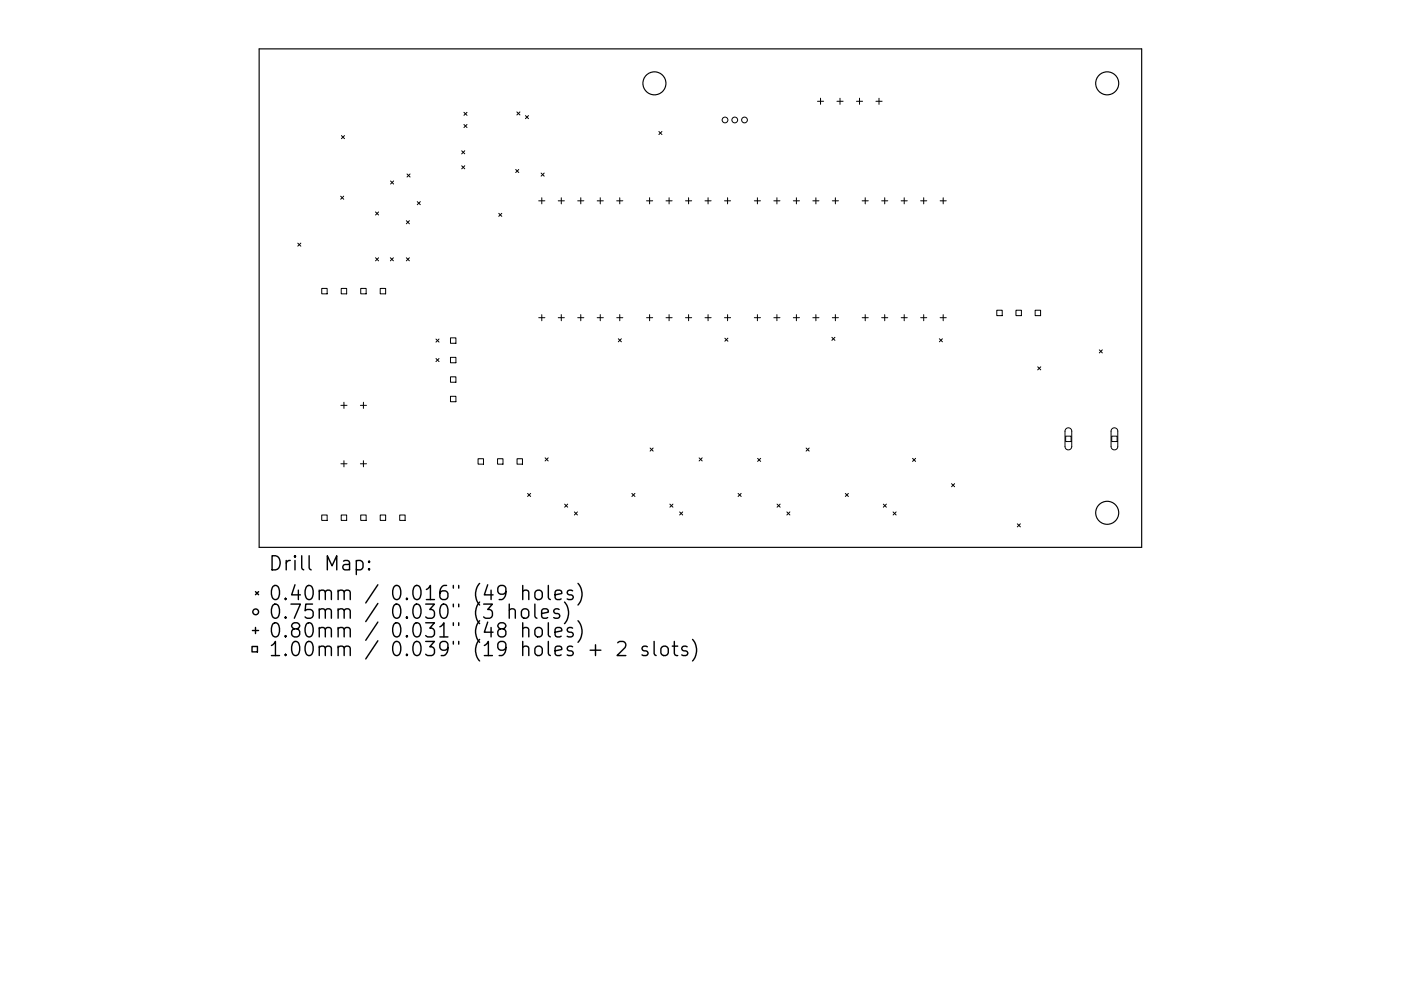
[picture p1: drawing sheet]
<svg xmlns="http://www.w3.org/2000/svg" width="297mm" height="210mm" viewBox="0 0 297 210" stroke-linecap="round" stroke-linejoin="round" font-family="sans-serif">
<defs><g id="words">
<g font-size="4.2">
<text x="56.8" y="121.1">Drill Map:</text>
<text x="56.8" y="127.4">0.40mm / 0.016&quot; (49 holes)</text>
<text x="56.8" y="131.3">0.75mm / 0.030&quot; (3 holes)</text>
<text x="56.8" y="135.3">0.80mm / 0.031&quot; (48 holes)</text>
<text x="56.8" y="139.2">1.00mm / 0.039&quot; (19 holes + 2 slots)</text>
</g>
</g></defs>
<g fill="none" stroke="#000" stroke-width=".24">
<path d="M54.9 10.4h187.2v105.7h-187.2z"/>
<circle cx="138.8" cy="17.7" r="2.44"/>
<circle cx="234.7" cy="17.7" r="2.44"/>
<circle cx="234.7" cy="108.8" r="2.44"/>
</g>
<g fill="none" stroke="#000" stroke-width=".21">
<path d="M72.4 28.8l.6 .6M73 28.8l-.6 .6M82.8 38.4l.7 .6M83.5 38.4l-.7 .6M86.3 36.9l.6 .7M86.9 36.9l-.6 .7M97.9 32l.6 .6M97.9 35.2l.6 .6M98.4 23.8l.6 .7M98.4 26.4l.6 .7M98.5 32l-.6 .6M98.5 35.2l-.6 .6"/>
<path d="M99 23.8l-.6 .7M99 26.4l-.6 .7M109.3 36l.7 .6M109.6 23.7l.6 .7M110 36l-.7 .6M110.2 23.7l-.6 .7M111.4 24.5l.7 .7M112.1 24.5l-.7 .7M114.7 36.7l.7 .7M115.4 36.7l-.7 .7M139.7 27.9l.6 .6M140.3 27.9l-.6 .6"/>
<path d="M173.3 21.5h1.3M174 20.8v1.3M177.5 21.5h1.3M178.1 20.8v1.3M181.6 21.5h1.3M182.2 20.8v1.3M185.7 21.5h1.3M186.4 20.8v1.3M63.1 51.6l.7 .6M63.8 51.6l-.7 .6M72.2 41.6l.7 .7M72.9 41.6l-.7 .7"/>
<path d="M79.6 45l.7 .6M79.6 54.7l.7 .6M80.3 45l-.7 .6M80.3 54.7l-.7 .6M82.8 54.7l.6 .6M83.4 54.7l-.6 .6M86.2 46.8l.6 .7M86.2 54.7l.6 .6M86.8 46.8l-.6 .7M86.8 54.7l-.6 .6M88.5 42.8l.6 .6M89.1 42.8l-.6 .6"/>
<path d="M105.7 45.3l.7 .6M106.4 45.3l-.7 .6M114.2 42.6h1.3M114.9 42v1.3M118.4 42.6h1.3M119 42v1.3M122.5 42.6h1.3M123.1 42v1.3M126.6 42.6h1.3M127.3 42v1.3M130.7 42.6h1.4M131.4 42v1.3"/>
<path d="M137.1 42.6h1.3M137.7 42v1.3M141.2 42.6h1.3M141.9 42v1.3M145.3 42.6h1.3M146 42v1.3M149.5 42.6h1.3M150.1 42v1.3M153.6 42.6h1.3M154.3 42v1.3M159.9 42.6h1.3M160.6 42v1.3"/>
<path d="M164.1 42.6h1.3M164.7 42v1.3M168.2 42.6h1.3M168.9 42v1.3M172.3 42.6h1.3M173 42v1.3M176.5 42.6h1.3M177.1 42v1.3M182.8 42.6h1.3M183.4 42v1.3M186.9 42.6h1.3M187.6 42v1.3"/>
<path d="M191.1 42.6h1.3M191.7 42v1.3M195.2 42.6h1.3M195.8 42v1.3M199.3 42.6h1.3M200 42v1.3M68.2 61.2h1.2v1.1h-1.2zM72.3 61.2h1.2v1.1h-1.2zM76.5 61.2h1.1v1.1h-1.1zM80.6 61.2h1.2v1.1h-1.2zM92.4 71.9l.7 .7M92.4 76.1l.7 .6"/>
<path d="M93.1 71.9l-.7 .7M93.1 76.1l-.7 .6M95.5 71.7h1.2v1.1h-1.2zM95.5 75.8h1.2v1.2h-1.2zM95.5 79.9h1.2v1.2h-1.2zM114.2 67.4h1.3M114.9 66.8v1.3M118.4 67.4h1.3M119 66.8v1.3M122.5 67.4h1.3M123.1 66.8v1.3M126.6 67.4h1.3"/>
<path d="M127.3 66.8v1.3M130.7 67.4h1.4M131.1 71.9l.6 .6M131.4 66.8v1.3M131.7 71.9l-.6 .6M137.1 67.4h1.3M137.7 66.8v1.3M141.2 67.4h1.3M141.9 66.8v1.3M145.3 67.4h1.3M146 66.8v1.3M149.5 67.4h1.3"/>
<path d="M150.1 66.8v1.3M153.6 67.4h1.3M153.7 71.7l.6 .7M154.3 66.8v1.3M154.3 71.7l-.6 .7M159.9 67.4h1.3M160.6 66.8v1.3M164.1 67.4h1.3M164.7 66.8v1.3M168.2 67.4h1.3M168.9 66.8v1.3M172.3 67.4h1.3"/>
<path d="M173 66.8v1.3M176.4 71.6l.6 .6M176.5 67.4h1.3M177 71.6l-.6 .6M177.1 66.8v1.3M182.8 67.4h1.3M183.4 66.8v1.3M186.9 67.4h1.3M187.6 66.8v1.3M191.1 67.4h1.3M191.7 66.8v1.3M195.2 67.4h1.3"/>
<path d="M195.8 66.8v1.3M199.2 71.9l.6 .6M199.3 67.4h1.3M199.8 71.9l-.6 .6M200 66.8v1.3M211.3 65.8h1.2v1.2h-1.2zM215.4 65.8h1.2v1.2h-1.2zM219.5 65.8h1.1v1.2h-1.1zM220 77.8l.7 .7M220.7 77.8l-.7 .7M233.1 74.2l.6 .7M233.7 74.2l-.6 .7"/>
<path d="M72.3 86h1.3M72.3 98.4h1.3M72.9 85.3v1.4M72.9 97.7v1.3M76.4 86h1.3M76.4 98.4h1.3M77.1 85.3v1.4M77.1 97.7v1.3M95.5 84.1h1.2v1.1h-1.2zM101.4 97.3h1.1v1.2h-1.1zM105.5 97.3h1.1v1.2h-1.1zM109.6 97.3h1.2v1.2h-1.2z"/>
<path d="M115.6 97.1l.6 .7M116.2 97.1l-.6 .7M137.8 95.1l.7 .6M138.5 95.1l-.7 .6M148.2 97.1l.7 .7M148.9 97.1l-.7 .7M160.6 97.2l.7 .7M161.3 97.2l-.7 .7M170.9 95.1l.7 .6M171.6 95.1l-.7 .6M193.5 97.2l.6 .7M194.1 97.2l-.6 .7"/>
<path d="M225.9 92.5h1.2v1.2h-1.2zM226 91a.71 .71 0 0 1 .8-.2 .71 .71 0 0 1 .4 .7v3.2a.71 .71 0 0 1-.7 .7 .71 .71 0 0 1-.7-.7v-3.3zM235.7 92.5h1.2v1.2h-1.2zM235.8 91a.71 .71 0 0 1 .8-.2 .71 .71 0 0 1 .4 .7v3.2a.71 .71 0 0 1-.7 .7 .71 .71 0 0 1-.7-.7v-3.3zM68.2 109.3h1.2v1.1h-1.2zM72.3 109.3h1.2v1.1h-1.2zM76.5 109.3h1.1v1.1h-1.1zM80.6 109.3h1.2v1.1h-1.2zM84.7 109.3h1.2v1.1h-1.2zM111.9 104.7l.6 .6M112.5 104.7l-.6 .6M119.7 107l.7 .6"/>
<path d="M120.4 107l-.7 .6M121.8 108.6l.6 .7M122.4 108.6l-.6 .7M134 104.7l.6 .6M134.6 104.7l-.6 .6M142 107l.7 .6M142.7 107l-.7 .6M144.1 108.6l.6 .7M144.7 108.6l-.6 .7M156.5 104.7l.6 .6M157.1 104.7l-.6 .6M164.8 107l.6 .6"/>
<path d="M165.4 107l-.6 .6M166.8 108.6l.7 .7M167.5 108.6l-.7 .7M179.2 104.7l.7 .6M179.9 104.7l-.7 .6M187.3 107l.6 .6M187.9 107l-.6 .6M189.3 108.6l.7 .7M190 108.6l-.7 .7M201.7 102.6l.7 .7M202.4 102.6l-.7 .7M215.7 111.1l.6 .7"/>
<path d="M216.3 111.1l-.6 .7"/>
<circle cx="153.7" cy="25.5" r=".61"/>
<circle cx="155.8" cy="25.5" r=".61"/>
<circle cx="157.9" cy="25.5" r=".61"/>
</g>
<g fill="none" stroke="#000" stroke-width=".3">
<path d="M75.5 119.1l.9-.2 .6 .6v.8l-.3 .5-.3 .1-.9-.1M78.3 119.1l.1 .1-.1 .1-.2-.1 .2-.1v.2M53.4 137.2h1.2v1.1h-1.2zM53.5 133.8h1.3M54.2 125.5l.6 .7M54.2 133.1v1.3M54.8 125.5l-.6 .7M78.3 120.6l.1 .2-.1 .1-.2-.1 .2-.2v.3M108 129.5a.75 .75 0 0 1 1.3 .1v1.6M108 128.2v3M110.7 129.5a.81 .81 0 0 1 .8-.3 .81 .81 0 0 1 .6 .5v.9a.81 .81 0 0 1-.8 .6 .81 .81 0 0 1-.8-.6v-.9zM110.8 125.5a.74 .74 0 0 1 1.3 .1v1.6"/>
<path d="M110.8 133.4a.74 .74 0 0 1 1.3 .2v1.5M110.8 124.2v3M110.8 132.1v3M113.4 128.2v2.5l.4 .5M113.5 125.5a.81 .81 0 0 1 .8-.3 .81 .81 0 0 1 .7 .6v.8a.81 .81 0 0 1-.8 .6 .81 .81 0 0 1-.8-.6v-.8zM113.5 133.4a.81 .81 0 0 1 .8-.3 .81 .81 0 0 1 .7 .6v.9a.81 .81 0 0 1-.8 .6 .81 .81 0 0 1-.8-.6v-.9zM114.8 130.2l1.5-.3-.2-.6-.8-.1-.5 .4v1.1l.2 .3 .3 .2 .8-.2M116.3 124.2v2.6l.4 .4M116.3 132.1v2.6l.4 .4M117.7 126.2l1.4-.3-.1-.5-.9-.2-.4 .4v1.2l.1 .3 .3 .1 .9-.1M117.7 134.1l1.4-.3-.1-.5-.9-.2-.4 .5v1.1l.1 .3 .3 .1 .9-.1M118.5 129.3l-.7-.1-.4 .4 .1 .4 1 .3 .2 .3-.2 .4-.2 .2-.9-.2"/>
<path d="M119.7 127.7a3.4 3.4 0 0 1 0 4.6M121.4 125.4l-.7-.2-.4 .4 .1 .5 1 .3 .1 .2-.1 .5-.3 .1-.8-.1M121.4 133.3l-.7-.2-.4 .5 .1 .4 1 .3 .1 .3-.1 .4-.3 .1-.8-.1M122.5 123.8a3.4 3.4 0 0 1 0 4.6M122.5 131.7a3.4 3.4 0 0 1 0 4.6M125.1 137.9h2.3M126.3 136.8v2.3M131 136.4l.4-.3h.7a.81 .81 0 0 1 .4 1.3l-1.7 1.7h1.9M137.3 137.2l-.8-.1-.4 .4 .2 .4 1 .3 .1 .3-.1 .4-.3 .2-.9-.2M138.7 136.1v2.6l.4 .4M140.3 137.4a.81 .81 0 0 1 .8-.3 .81 .81 0 0 1 .6 .6v.8a.81 .81 0 0 1-.8 .6 .81 .81 0 0 1-.8-.6v-.8zM142.5 137.1h1.2"/>
<path d="M143 136.1v2.6l.1 .2 .6 .2M145.7 137.2l-.7-.1-.5 .4 .2 .4 1 .3 .1 .3-.1 .4-.3 .2-.9-.2M146.8 135.7a3.4 3.4 0 0 1 0 4.5"/>
<circle cx="54.2" cy="129.8" r=".61"/>
</g>
<use href="#words"/>
</svg>
